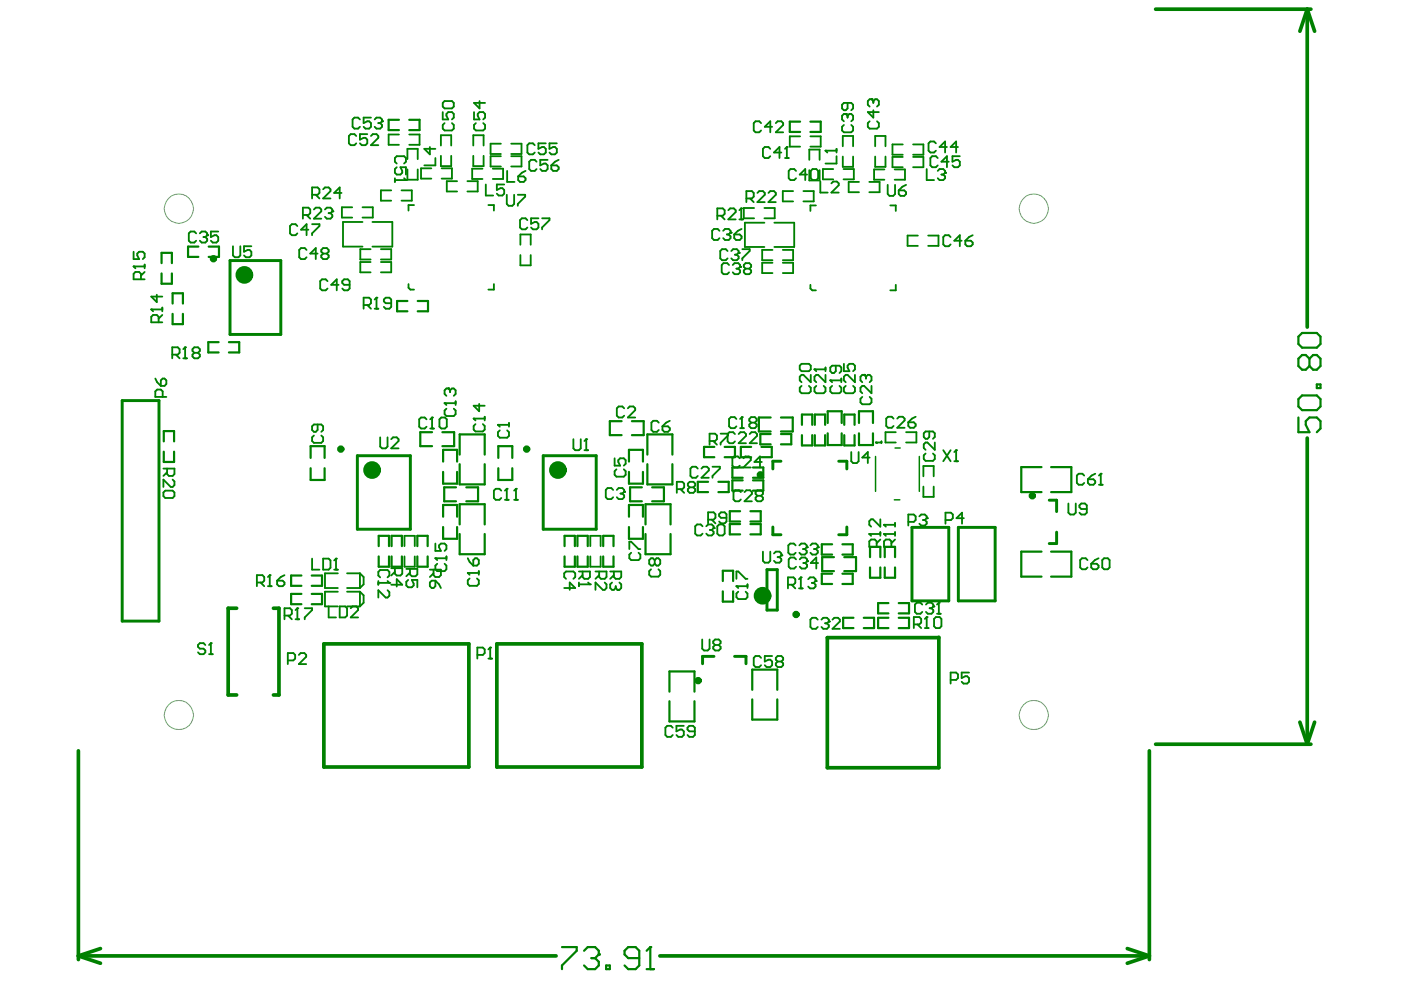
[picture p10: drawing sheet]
<svg xmlns="http://www.w3.org/2000/svg" width="287mm" height="201mm" viewBox="0 0 287 201" stroke-linecap="round" stroke-linejoin="round" font-family="sans-serif">
<g fill="none" stroke="#808080" stroke-width=".2">
<circle cx="36.6" cy="42.8" r="2.98"/>
<circle cx="211.6" cy="42.7" r="3"/>
<circle cx="36.6" cy="146.4" r="2.96"/>
<circle cx="211.6" cy="146.4" r="3"/>
</g>
<g fill="none" stroke="#008000" stroke-width=".75">
<path d="M236.6 1.9h31.8M267.6 1.9v65.1M267.6 1.9l-1.5 4.5M267.6 1.9l1.5 4.5M267.6 89.7v62.7M48.4 124.5h-1.7v17.8h1.7M56 124.5h1.1v17.8h-1.1M66.3 131.8h29.7v25.3h-29.7zM101.7 131.8h29.7v25.3h-29.7zM192.2 130.5v26.7h-22.8v-26.6h22.8M16 153.7v42.8M235.3 153.7v42.8"/>
<path d="M236.6 152.4h31.8M266.1 147.9l1.5 4.5M269.1 147.9l-1.5 4.5M16 195.7l4.6 1.5M16 195.7h97.8M20.6 194.2l-4.6 1.5M135.1 195.7h100.2M230.8 194.2l4.5 1.5M235.3 195.7l-4.5 1.5"/>
</g>
<g fill="none" stroke="#008000" stroke-width=".45">
<path d="M81.7 24.5h-2.1v2.1h2.1M83.8 24.5h2.1v2.1h-2.1M163.8 24.9h-2.1v2.1h2.1M165.9 24.9h2.1v2.1h-2.1M33.1 53.9v-2.1h2.1v2.1M33.1 56v2.1h2.1v-2.1M40.6 50.5h-2.1v2.1h2.1M42.7 50.5h2.1v2.1h-2.1M35.3 64.3v2.1h2.1v-2.1M35.3 62.2v-2.1h2.1v2.1M44.8 70.1h-2.2v2.1h2.2M46.9 70.1h2.1v2.1h-2.1"/>
<path d="M83.4 61.6h-2.1v2.1h2.1M85.5 61.6h2.1v2.1h-2.1M33.5 90.4v-2.1h2.1v2.1M33.5 92.5v2.1h2.1v-2.1M63.6 93.8v-2.4h2.9v2.4M63.6 95.9v2.4h2.9v-2.4M88.5 88.5h-2.5v2.9h2.5M90.6 88.5h2.4v2.9h-2.4M90.7 94.5v-2.4h2.9v2.4M90.7 96.6v2.4h2.9v-2.4M93.3 99.8h-2.4v2.8h2.4M94.1 93.1v-4.1h5.1v4.1"/>
<path d="M94.1 95v4.2h5.1v-4.2M95.5 99.8h2.4v2.8h-2.4M102 93.8v-2.4h2.9v2.4M102 95.9v2.4h2.9v-2.4M127.3 86.2h-2.5v2.9h2.5M128.8 94.5v-2.4h2.8v2.4M128.8 96.6v2.4h2.8v-2.4M129.4 86.2h2.4v2.9h-2.4M131.4 99.8h-2.4v2.8h2.4M132.5 95v4.2h5.1v-4.2M132.5 93.1v-4.1h5.1v4.1M133.5 99.8h2.4v2.8h-2.4"/>
<path d="M145 98.7h-2.2v2.1h2.2M146.2 91.5h-2.1v2.1h2.1M147.1 98.7h2.1v2.1h-2.1M148.3 91.5h2.2v2.1h-2.2M152 95.7h-2.1v2.1h2.1M152 98.4h-2.1v2.1h2.1M153.8 91.5h-2.1v2.1h2.1M154.1 95.7h2.2v2.1h-2.2M154.1 98.4h2.2v2.1h-2.2M155.9 91.5h2.1v2.1h-2.1M157.8 88.9h-2.1v2.1h2.1M157.8 85.5h-2.4v2.9h2.4"/>
<path d="M159.9 88.9h2.1v2.1h-2.1M159.9 85.5h2.4v2.9h-2.4M164.2 87v-2.1h2.1v2.1M164.2 89.1v2.1h2.1v-2.1M166.8 89.1v2.1h2.1v-2.1M166.8 87v-2.1h2.1v2.1M169.4 86.6v-2.4h2.9v2.4M169.4 88.7v2.4h2.9v-2.4M172.8 89.1v2.1h2.1v-2.1M172.8 87v-2.1h2.1v2.1M175.8 86.6v-2.4h2.9v2.4M175.8 88.7v2.4h2.9v-2.4"/>
<path d="M213.2 95.7h-4.1v5.1h4.1M215.2 95.7h4.1v5.1h-4.1M61.7 117.9h-2.1v2.1h2.1M63.8 117.9h2.1v2.1h-2.1M77.5 113.9v2.1h2.1v-2.1M77.5 111.8v-2.1h2.1v2.1M80.2 113.9v2.1h2.1v-2.1M80.2 111.8v-2.1h2.1v2.1M85.4 113.9v2.1h2.1v-2.1M85.4 111.8v-2.1h2.1v2.1M90.7 105.8v-2.4h2.9v2.4M90.7 107.9v2.4h2.9v-2.4"/>
<path d="M94.1 109.3v4.2h5.1v-4.2M94.1 107.4v-4.1h5.1v4.1M115.6 113.9v2.1h2.1v-2.1M115.6 111.8v-2.1h2.1v2.1M118.2 113.9v2.1h2.1v-2.1M118.2 111.8v-2.1h2.1v2.1M123.5 113.9v2.1h2.1v-2.1M123.5 111.8v-2.1h2.1v2.1M128.8 105.8v-2.4h2.8v2.4M128.8 107.9v2.4h2.8v-2.4M132.1 109.3v4.2h5.2v-4.2M132.1 107.4v-4.1h5.2v4.1"/>
<path d="M148 119v-2.1h2.1v2.1M151.5 107.3h-2.1v2.1h2.1M151.5 104.7h-2.1v2.1h2.1M153.6 107.3h2.1v2.1h-2.1M153.6 104.7h2.1v2.1h-2.1M170.3 111.5h-2.1v2.1h2.1M170.3 117.5h-2.1v2.1h2.1M170.7 114.1h-2.4v2.8h2.4M172.5 117.5h2.1v2.1h-2.1M172.5 111.5h2.1v2.1h-2.1M172.8 114.1h2.4v2.8h-2.4M178.1 116.2v2.1h2.1v-2.1"/>
<path d="M178.1 114.1v-2.1h2.1v2.1M181.1 116.2v2.1h2.1v-2.1M181.1 114.1v-2.1h2.1v2.1M213.2 113h-4.1v5.1h4.1M215.2 113h4.1v5.1h-4.1M61.7 121.6h-2.1v2.1h2.1M63.8 121.6h2.1v2.1h-2.1M148 121.1v2.1h2.1v-2.1M174.7 126.5h-2.1v2.1h2.1M176.8 126.5h2.1v2.1h-2.1M181.9 126.5h-2.1v2.1h2.1M181.9 123.5h-2.1v2.1h2.1"/>
<path d="M184 126.5h2.1v2.1h-2.1M184 123.5h2.1v2.1h-2.1M137 141.6v-4.1h5.2v4.1M137 143.6v4.1h5.2v-4.1M154 141.3v-4.2h5.1v4.2M154 143.2v4.2h5.1v-4.2"/>
</g>
<g fill="none" stroke="#008000" stroke-width=".38">
<path d="M80.1 39h-2.1v2.1h2.1M81.7 27.5h-2.1v2.2h2.1M82.2 39h2.1v2.1h-2.1M83.4 34.7v2.1h2.1v-2.1M83.4 32.6v-2.1h2.1v2.1M83.8 27.5h2.1v2.2h-2.1M88.3 34.5h-2.1v2.1h2.1M90.3 29.8v-2.1h2.1v2.1M90.3 31.9v2.1h2.1v-2.1M90.4 34.5h2.1v2.1h-2.1M93.6 37.1h-2.1v2.1h2.1M95.7 37.1h2.1v2.1h-2.1"/>
<path d="M96.9 31.9v2.1h2.1v-2.1M96.9 29.8v-2.1h2.1v2.1M98.8 34.5h-2.1v2.1h2.1M100.9 34.5h2.1v2.1h-2.1M102.5 29.4h-2.1v2.1h2.1M102.5 32h-2.1v2.1h2.1M104.6 29.4h2.2v2.1h-2.2M104.6 32h2.2v2.1h-2.2M162.4 39.1h-2.1v2.1h2.1M163.8 27.9h-2.1v2.1h2.1M164.5 39.1h2.1v2.1h-2.1M165.7 32.7v-2.1h2.1v2.1"/>
<path d="M165.7 34.8v2.2h2.1v-2.2M165.9 27.9h2.1v2.1h-2.1M170.6 34.6h-2.1v2.1h2.1M172.5 30v-2.2h2.1v2.2M172.5 32.1v2.1h2.1v-2.1M172.7 34.6h2.1v2.1h-2.1M175.8 37.3h-2.1v2.1h2.1M178 37.3h2.1v2.1h-2.1M179.2 32.1v2.1h2.1v-2.1M179.2 30v-2.2h2.1v2.2M181 34.7h-2.1v2.1h2.1M183.2 34.7h2.1v2.1h-2.1"/>
<path d="M184.8 29.6h-2.1v2.1h2.1M184.8 32.1h-2.1v2.1h2.1M186.9 29.6h2.1v2.1h-2.1M186.9 32.1h2.1v2.1h-2.1M72.1 42.4h-2.1v2.2h2.1M74.2 45.5h-4v5h4M74.2 42.4h2.1v2.2h-2.1M75.9 51h-2.1v2.1h2.1M75.9 53.7h-2.1v2.1h2.1M76.2 45.5h4.1v5h-4.1M78 53.7h2.1v2.1h-2.1M78 51h2.1v2.1h-2.1"/>
<path d="M83.6 58.2v.7l.4 .4h.8M84.8 42h-1.2v1.1M100 42h1.1v1.1M101.1 58.2v1.1h-1.1M106.5 50.1v-2.1h2.1v2.1M106.5 52.2v2.1h2.1v-2.1M154.4 42.6h-2.1v2.1h2.1M156.5 42.6h2.1v2.1h-2.1M156.5 45.6h-4v5h4M158.1 53.8h-2.1v2.1h2.1M158.1 51.2h-2.1v2.1h2.1M158.5 45.6h4.1v5h-4.1"/>
<path d="M160.3 53.8h2.1v2.1h-2.1M160.3 51.2h2.1v2.1h-2.1M165.9 58.3v.8l.4 .4h.7M167 42.1h-1.1v1.1M182.3 42.1h1.1v1.1M183.4 58.3v1.2h-1.1M187.9 48.2h-2.1v2.1h2.1M190 48.2h2.1v2.1h-2.1M101.9 87h2.3M102.3 88.1l-.4 .4v.8l.4 .3h1.5l.4-.3v-.8l-.4-.4M104.2 86.6v.8M183.4 88.5h-2.1v2.1h2.1"/>
<path d="M185.5 88.5h2.1v2.1h-2.1M189 97.5v-2.1h2.1v2.1M189 99.6v2.1h2.1v-2.1M69.2 117.4h-2.7v3h2.7M71 117.4h2.7M73.7 117.4v3M73.7 117.4l.7 .8v1.5l-.7 .7M82.8 113.9v2.1h2.1v-2.1M82.8 111.8v-2.1h2.1v2.1M120.8 113.9v2.1h2.2v-2.1M120.8 111.8v-2.1h2.2v2.1M58.9 135.2h1.1l.4-.3v-.8l-.4-.4h-1.1v2.3"/>
<path d="M61.2 134.1l.4-.4h.7l.4 .4v.4l-1.5 1.5h1.5M69.2 121.2h-2.7v3h2.7M71 124.2h2.7M71 121.2h2.7M71 120.4h2.7M73.7 121.2l.7 .7v1.5l-.7 .8M73.7 121.2v3"/>
</g>
<g fill="none" stroke="#008000" stroke-width=".6">
<path d="M47.1 53.4h10.4v15.1h-10.4zM25 82h7.5v45.2h-7.5zM73.2 93.3h10.8v15.1h-10.8zM111.2 93.3h10.9v15.1h-10.9zM159.9 94.4h-1.7v1.6M171.7 94.4h1.7v1.6M157 116.6h2.1v8.3h-2.1zM158.2 107.9v1.6h1.7M173.4 107.9v1.6h-1.7M186.7 108h7.5v15h-7.5zM196.2 108h7.5v15h-7.5zM214.8 102.4h1.5v2.4"/>
<path d="M216.3 109v2.3h-1.5M146.2 134.4h-2.4v1.5M150.4 134.4h2.3v1.5"/>
</g>
<path d="M179.2 93.5v7.1M183.2 91.7h1.1M188.2 93.5v7.1M183.1 102.3h1.1" fill="none" stroke="#008000" stroke-width=".3"/>
<circle cx="101.9" cy="87" r=".19" fill="#008000"/>
<path d="M101.9 87l.4 .4M118.5 117h2.3v1.2l-.4 .3h-.8l-.3-.3v-1.2M118.5 119.3v.7M118.5 119.7h2.3M119.3 117.8l-.8 .7" fill="none" stroke="#008000" stroke-width=".38"/>
<circle cx="120.8" cy="119.7" r=".19" fill="#008000"/>
<path d="M169 30.9h2.3M171.3 32v1.5h-2.3M171.3 30.5v.7M120.4 119.3l.4 .4" fill="none" stroke="#008000" stroke-width=".38"/>
<circle cx="169" cy="30.9" r=".19" fill="#008000"/>
<path d="M169 30.9l.4 .3M185.9 106.9h1.2l.4-.4v-.8l-.4-.3h-1.2v2.2M188.2 105.7l.4-.3h.7l.4 .3v.4" fill="none" stroke="#008000" stroke-width=".38"/>
<circle cx="189.7" cy="106.1" r=".19" fill="#008000"/>
<path d="M189 106.5h.3M189.3 106.5l.4 .4v.3l-.4 .4h-.7l-.4-.4M189.7 106.1l-.4 .4M42 132.1l-.3-.4h-.8l-.4 .4v.4l.4 .3h.8l.3 .4v.4l-.3 .4h-.8l-.4-.4M42.8 134h.7M43.2 131.7v2.3" fill="none" stroke="#008000" stroke-width=".38"/>
<circle cx="43.2" cy="131.7" r=".19" fill="#008000"/>
<path d="M63.9 114.4v2.2h1.5M66.2 114.4h1.1l.4 .4v1.5l-.4 .3h-1.1zM68.4 116.6h.8M68.8 114.4v2.2M43.2 131.7l-.4 .4" fill="none" stroke="#008000" stroke-width=".38"/>
<circle cx="68.8" cy="114.4" r=".19" fill="#008000"/>
<path d="M64.3 89.2l-.4 .4v.7l.4 .4h1.5l.4-.4v-.7l-.4-.4M65 86.9v1.1l-.4 .4h-.3l-.4-.4v-.7l.4-.4h1.5l.4 .4v.7l-.4 .4M68.8 114.4l-.4 .4M77.5 119v.7M77.5 119.4h2.2M77.8 118.2l-.3-.3v-.8l.3-.4h1.5l.4 .4v.8l-.4 .3" fill="none" stroke="#008000" stroke-width=".38"/>
<circle cx="79.7" cy="119.4" r=".19" fill="#008000"/>
<path d="M79.3 119l.4 .4M83.2 116.5h2.2v1.1l-.3 .4h-.8l-.4-.4v-1.1M83.6 118.8l-.4 .3v.8l.4 .4h.7l.4-.4v-.4l-.4-.7h1.1v1.5M83.9 117.2l-.7 .8M88 116.6h2.3v1.2l-.4 .4h-.8l-.3-.4v-1.2M88 119.3l.4-.4h.7v1.1l-.3 .4h-.4l-.4-.4zM88.8 117.4l-.8 .8M89.1 118.9l.8 .8 .4 .7M89.1 114.3h2.3M89.5 115.4l-.4 .4v.8l.4 .3h1.5l.4-.3v-.8l-.4-.4M91.4 113.9v.8M79.3 120.9l.4 .3v.8l-.4 .4h-.3l-1.5-1.5v1.5" fill="none" stroke="#008000" stroke-width=".38"/>
<circle cx="89.1" cy="114.3" r=".19" fill="#008000"/>
<path d="M90.6 23v1.5h1.2l-.4-.8v-.4l.4-.3h.7l.4 .3v.8l-.4 .4M90.6 21.1l.4-.4h1.5l.4 .4v.7l-.4 .4h-1.5l-.4-.4zM91 25.2l-.4 .4v.7l.4 .4h1.5l.4-.4v-.7l-.4-.4M89.1 114.3l.4 .4M89.1 111.3v1.5h1.2l-.4-.7v-.4l.4-.4h.7l.4 .4v.7l-.4 .4M95.8 117.3h2.2M96.1 118.5l-.3 .3v.8l.3 .4h1.5l.4-.4v-.8l-.4-.3M98 116.9v.8" fill="none" stroke="#008000" stroke-width=".38"/>
<circle cx="95.8" cy="117.3" r=".19" fill="#008000"/>
<path d="M97 85.7h2.2M97.3 86.8l-.3 .4v.8l.3 .4h1.5l.4-.4v-.8l-.4-.4M99.2 85.3v.8M95.8 117.3l.3 .4M95.8 114.3l.3 .8 .8 .7M96.9 114.7l.4-.4h.3l.4 .4v.7l-.4 .4h-.7z" fill="none" stroke="#008000" stroke-width=".38"/>
<circle cx="97" cy="85.7" r=".19" fill="#008000"/>
<path d="M97 85.7l.3 .4M98.1 82.7v1.5l-1.1-1.1h2.2M124.9 117h2.3v1.2l-.4 .3h-.8l-.3-.3v-1.2M125.7 117.8l-.8 .7M126.8 119.3l.4 .4v.7l-.4 .4h-.4" fill="none" stroke="#008000" stroke-width=".38"/>
<circle cx="126.4" cy="120.8" r=".19" fill="#008000"/>
<g fill="none" stroke="#008000" stroke-width=".38">
<path d="M125.8 93.8v1.5h1.2l-.4-.7v-.4l.4-.4h.7l.4 .4v.8l-.4 .3M126.2 96.1l-.4 .4v.7l.4 .4h1.5l.4-.4v-.7l-.4-.4M125.3 119.3l-.4 .4v.7l.4 .4h.4l.3-.4M133.3 116.6l-.4 .3v.8l.4 .4h1.5l.4-.4v-.8l-.4-.3M134 114.7l-.3-.4h-.4l-.4 .4v.7l.4 .4h.4l.3-.4M134 114.7l.4-.4h.4l.4 .4v.7l-.4 .4h-.4l-.4-.4M134 114.7v.7M153 119.7v.7M126 120.4l.4 .4M126 120v.4M143.8 130.9v1.9l.3 .4h.8l.4-.4v-1.9M146.4 132.1l-.4 .4v.3l.4 .4h.7l.4-.4v-.3l-.4-.4"/>
<path d="M146.4 132.1l-.4-.4v-.4l.4-.4h.7l.4 .4v.4l-.4 .4M146.4 132.1h.7M150.8 120h2.2M151.1 121.2l-.3 .3v.8l.3 .4h1.5l.4-.4v-.8l-.4-.3"/>
</g>
<circle cx="150.8" cy="120" r=".19" fill="#008000"/>
<path d="M150.8 118.5v-1.5h.3l1.5 1.5h.4M181 109.3h2.2M182.5 112v-1.1l-.4-.4h-.8l-.3 .4v1.1h2.2M183.2 110.5l-.7 .7M183.2 109v.7M150.8 120l.3 .4" fill="none" stroke="#008000" stroke-width=".38"/>
<circle cx="181" cy="109.3" r=".19" fill="#008000"/>
<path d="M181 109.3l.3 .4M181 107.5h2.2M183.2 107.1v.7" fill="none" stroke="#008000" stroke-width=".38"/>
<circle cx="181" cy="107.5" r=".19" fill="#008000"/>
<path d="M179.3 90.6h1.1M180.4 90.4v.4M181 107.5l.3 .3" fill="none" stroke="#008000" stroke-width=".38"/>
<circle cx="179.3" cy="90.6" r=".19" fill="#008000"/>
<path d="M166.7 75.6h2.3M167.1 79l-.4 .4v.7l.4 .4h1.5l.4-.4v-.7l-.4-.4M169 76.8v1.5l-1.5-1.5h-.4l-.4 .3v.8l.4 .4M169 75.3v.7M179.3 90.6l.2 .2" fill="none" stroke="#008000" stroke-width=".38"/>
<circle cx="166.7" cy="75.6" r=".19" fill="#008000"/>
<path d="M172.8 25.6l-.4 .4v.7l.4 .4h1.5l.3-.4v-.7l-.3-.4M173.1 23.3h-.3l-.4 .4v.8l.4 .3M166.7 75.6l.4 .4M172.8 74.5v1.5h1.1l-.4-.7v-.4l.4-.4h.7l.4 .4v.7l-.4 .4M173.1 79l-.3 .4v.7l.3 .4h1.5l.4-.4v-.7l-.4-.4M175 76.8v1.5l-1.5-1.5h-.4l-.3 .3v.8l.3 .4" fill="none" stroke="#008000" stroke-width=".38"/>
<circle cx="173.1" cy="23.3" r=".19" fill="#008000"/>
<path d="M173.1 23.3l.4 .4M173.5 21.1v1.1l-.4 .4h-.3l-.4-.4v-.8l.4-.3h1.5l.3 .3v.8l-.3 .4M173.5 23.7v.4M173.5 23.7l.4-.4h.4l.3 .4v.8l-.3 .3M52.6 119.3h1.1l.4-.4v-.7l-.4-.4h-1.1v2.2M53.3 119.3l.8 .7M55.2 117.8v2.2M54.8 120h.8" fill="none" stroke="#008000" stroke-width=".38"/>
<circle cx="55.2" cy="117.8" r=".19" fill="#008000"/>
<g fill="none" stroke="#008000" stroke-width=".38">
<path d="M62 44h1.1l.4-.4v-.7l-.4-.4h-1.1v2.3M62.8 51.2l-.4-.4h-.8l-.3 .4v1.5l.3 .4h.8l.4-.4M62.8 44l.7 .8M64.3 42.9l.3-.4h.8l.4 .4v.4l-1.5 1.5h1.5M65 51.9h-1.5l1.1-1.1v2.3M66.2 51.9l-.4-.3v-.4l.4-.4h.7l.4 .4v.4l-.4 .3M66.2 51.9l-.4 .4v.4l.4 .4h.7l.4-.4v-.4l-.4-.4M66.2 51.9h.7M66.5 42.9l.4-.4h.8l.3 .4v.4M67.1 57.6l-.4-.4h-.8l-.4 .4v1.5l.4 .4h.8l.4-.4M69.3 58.3h-1.5l1.1-1.1v2.3M71.6 58.3h-1.2l-.3-.4v-.3l.3-.4h.8l.4 .4v1.5l-.4 .4h-.8l-.3-.4"/>
<path d="M55.2 117.8l-.4 .4M56.7 118.9h1.2l.3 .4v.4l-.3 .3h-.8l-.4-.3zM58.2 117.8l-.7 .4-.8 .7"/>
</g>
<circle cx="68" cy="43.3" r=".19" fill="#008000"/>
<path d="M63.9 39.9h1.1l.4-.4v-.7l-.4-.4h-1.1v2.2M64.6 39.9l.8 .7M66.2 38.8l.3-.4h.8l.4 .4v.3l-1.5 1.5h1.5M69.9 39.5h-1.5l1.1-1.1v2.2M67.3 43.6h.4M67.7 43.6l.3 .4v.4l-.3 .4h-.8l-.4-.4M68 43.3l-.3 .3M87.3 85.9l-.4-.4h-.7l-.4 .4v1.5l.4 .3h.7l.4-.3M88.1 87.7h.7M88.5 85.5v2.2" fill="none" stroke="#008000" stroke-width=".38"/>
<circle cx="88.5" cy="85.5" r=".19" fill="#008000"/>
<path d="M74.4 62.5h1.2l.3-.4v-.8l-.3-.3h-1.2v2.2M75.2 62.5l.7 .7M76.7 63.2h.8M77.1 61v2.2M88.5 85.5l-.4 .4M90 85.9l.3-.4h.8l.4 .4v1.5l-.4 .3h-.8l-.3-.3z" fill="none" stroke="#008000" stroke-width=".38"/>
<circle cx="77.1" cy="61" r=".19" fill="#008000"/>
<g fill="none" stroke="#008000" stroke-width=".38">
<path d="M99.5 37.8v2.2h1.5M103.2 37.8h-1.5v1.1l.8-.4h.3l.4 .4v.8l-.4 .3h-.7l-.4-.3M109.8 33.1l-.3-.4h-.8l-.4 .4v1.5l.4 .4h.8l.3-.4M112.1 32.7h-1.5v1.2l.8-.4h.3l.4 .4v.7l-.4 .4h-.7l-.4-.4M112.9 33.9h1.1l.4 .3v.4l-.4 .4h-.8l-.3-.4zM114.4 32.7l-.8 .4-.7 .8M108 45.1l-.4-.4h-.8l-.3 .4v1.5l.3 .4h.8l.4-.4M110.2 44.7h-1.5v1.1l.8-.3h.3l.4 .3v.8l-.4 .4h-.7l-.4-.4M111 44.7h1.5v.4l-1.5 1.5v.4M77.1 61l-.4 .3M80.1 62.1h-1.1l-.4-.4v-.4l.4-.3h.7l.4 .3v1.5l-.4 .4h-.7l-.4-.4M134.9 86.5l-.4-.3h-.8l-.3 .3v1.5l.3 .4h.8l.4-.4"/>
<path d="M135.6 87.3h1.1l.4 .4v.3l-.4 .4h-.7l-.4-.4zM137.1 86.2l-.7 .3-.8 .8M141.2 99.8l-.4-.4v-.4l.4-.3h.7l.4 .3v.4l-.4 .4M141.2 99.8l-.4 .4v.3l.4 .4h.7l.4-.4v-.3l-.4-.4M141.2 99.8h.7M138.6 100.2h1.1l.4-.4v-.8l-.4-.3h-1.1v2.2M139.3 100.2l.8 .7M162.9 111.7l-.4-.4h-.7l-.4 .4v1.5l.4 .4h.7l.4-.4M163.6 111.7l.4-.4h.8l.3 .4v.4M155.8 134.7l-.4-.4h-.7l-.4 .4v1.5l.4 .4h.7l.4-.4M158.1 134.3h-1.5v1.2l.7-.4h.4l.4 .4v.7l-.4 .4h-.8l-.3-.4M159.2 135.5l-.4-.4v-.4l.4-.4h.8l.3 .4v.4l-.3 .4"/>
<path d="M159.2 135.5l-.4 .3v.4l.4 .4h.8l.3-.4v-.4l-.3-.3M159.2 135.5h.8"/>
</g>
<circle cx="165.1" cy="112.1" r=".19" fill="#008000"/>
<path d="M164.4 112.4h.4M164.8 112.4l.3 .4v.4l-.3 .4h-.8l-.4-.4M165.1 112.1l-.3 .3M165.9 111.7l.4-.4h.7l.4 .4v.4" fill="none" stroke="#008000" stroke-width=".38"/>
<circle cx="167.4" cy="112.1" r=".19" fill="#008000"/>
<path d="M150.8 85.8l-.4-.4h-.8l-.3 .4v1.5l.3 .4h.8l.4-.4M151.4 93.8l-.3-.3h-.8l-.4 .3v1.5l.4 .4h.8l.3-.4M151.5 87.7h.8M151.9 85.4v2.3M152.2 93.8l.4-.3h.7l.4 .3v.4l-1.5 1.5h1.5M156 94.6h-1.5l1.1-1.1v2.2M166.7 112.4h.3M167 112.4l.4 .4v.4l-.4 .4h-.7l-.4-.4M167.4 112.1l-.4 .3" fill="none" stroke="#008000" stroke-width=".38"/>
<circle cx="151.9" cy="85.4" r=".19" fill="#008000"/>
<path d="M149 51.4l-.4-.4h-.8l-.4 .4v1.5l.4 .4h.8l.4-.4M149.7 51.4l.4-.4h.7l.4 .4v.4M151.9 85.4l-.4 .4M153.8 86.5l-.4-.3v-.4l.4-.4h.7l.4 .4v.4l-.4 .3M153.8 86.5l-.4 .4v.4l.4 .4h.7l.4-.4v-.4l-.4-.4M153.8 86.5h.7" fill="none" stroke="#008000" stroke-width=".38"/>
<circle cx="151.2" cy="51.8" r=".19" fill="#008000"/>
<path d="M146.8 44.2h1.2l.3-.4v-.8l-.3-.3h-1.2v2.2M147.6 44.2l.7 .7M149.1 43l.4-.3h.7l.4 .3v.4l-1.5 1.5h1.5M150.5 52.2h.3M150.8 52.2l.4 .3v.4l-.4 .4h-.7l-.4-.4M151.2 51.8l-.4 .4M151.4 44.9h.7M151.7 42.7v2.2M152 51h1.5v.4l-1.5 1.5v.4" fill="none" stroke="#008000" stroke-width=".38"/>
<circle cx="151.7" cy="42.7" r=".19" fill="#008000"/>
<path d="M155.1 39.5l.3-.4h.8l.4 .4v.4l-1.5 1.5h1.5M155.8 25.2l-.4-.4h-.7l-.4 .4v1.5l.4 .4h.7l.4-.4M157.3 39.5l.4-.4h.7l.4 .4v.4l-1.5 1.5h1.5M158.1 26h-1.5l1.1-1.2v2.3M158.8 25.2l.4-.4h.8l.3 .4v.4l-1.5 1.5h1.5M151.7 42.7l-.3 .3M152.8 40.6h1.1l.4-.3v-.8l-.4-.4h-1.1v2.3M153.5 40.6l.8 .8M188.8 123.8l-.4-.4h-.7l-.4 .4v1.5l.4 .4h.7l.4-.4M189.6 123.8l.3-.4h.8l.4 .4v.4" fill="none" stroke="#008000" stroke-width=".38"/>
<circle cx="191.1" cy="124.2" r=".19" fill="#008000"/>
<path d="M190.3 124.5h.4M190.7 124.5l.4 .4v.4l-.4 .4h-.8l-.3-.4M191.1 124.2l-.4 .3M191.8 125.7h.8M192.2 123.4v2.3" fill="none" stroke="#008000" stroke-width=".38"/>
<circle cx="192.2" cy="123.4" r=".19" fill="#008000"/>
<g fill="none" stroke="#008000" stroke-width=".38">
<path d="M181.7 37.9v1.8l.4 .4h.8l.3-.4v-1.8M184 39h1.1l.4 .4v.3l-.4 .4h-.7l-.4-.4zM185.5 37.9l-.8 .3-.7 .8M174.3 92.6v1.8l.3 .4h.8l.4-.4v-1.8M178 93.7h-1.5l1.2-1.1v2.2M182.9 85.7l-.3-.4h-.8l-.4 .4v1.5l.4 .4h.8l.3-.4M183.7 85.7l.4-.4h.7l.4 .4v.4l-1.5 1.5h1.5M185.9 86.5h1.2l.4 .3v.4l-.4 .4h-.8l-.4-.4zM187.5 85.3l-.8 .4-.8 .8M222 97.4l-.4-.4h-.8l-.3 .4v1.5l.3 .4h.8l.4-.4M222.7 98.1h1.1l.4 .4v.4l-.4 .4h-.7l-.4-.4zM224.2 97l-.7 .4-.8 .7"/>
<path d="M225 99.3h.7M225.3 97v2.3M193.6 106.5h1.1l.4-.4v-.7l-.4-.4h-1.1v2.2M197.3 106.1h-1.5l1.1-1.1v2.2M218.7 103.1v1.9l.4 .4h.7l.4-.4v-1.9M222.5 104.2h-1.1l-.4-.3v-.4l.4-.4h.7l.4 .4v1.5l-.4 .4h-.7l-.4-.4M192.2 123.4l-.4 .4"/>
</g>
<circle cx="225.3" cy="97" r=".19" fill="#008000"/>
<path d="M31.8 77.5l.4 .8 .7 .7M32.9 77.9l.4-.4h.4l.4 .4v.7l-.4 .4h-.8zM35.3 72.6h1.1l.4-.4v-.7l-.4-.4h-1.1v2.3M36 72.6l.8 .8M37.5 73.4h.8M37.9 71.1v2.3M33.3 81.3v-1.2l-.4-.3h-.7l-.4 .3v1.2h2.3M225.3 97l-.3 .4" fill="none" stroke="#008000" stroke-width=".38"/>
<circle cx="37.9" cy="71.1" r=".19" fill="#008000"/>
<path d="M31 63.4h2.2M32.5 66v-1.1l-.4-.4h-.8l-.3 .4v1.1h2.2M33.2 64.5l-.7 .7M33.2 63v.7M37.9 71.1l-.4 .4M39.8 72.2l-.4-.3v-.4l.4-.4h.7l.4 .4v.4l-.4 .3M39.8 72.2l-.4 .4v.4l.4 .4h.7l.4-.4v-.4l-.4-.4M39.8 72.2h.7" fill="none" stroke="#008000" stroke-width=".38"/>
<circle cx="31" cy="63.4" r=".19" fill="#008000"/>
<path d="M27.3 54.6h2.3M28.9 57.2v-1.1l-.4-.4h-.8l-.4 .4v1.1h2.3M29.6 55.7l-.7 .7M29.6 54.2v.7M31 63.4l.3 .3M32.1 60.4v1.5l-1.1-1.2h2.2" fill="none" stroke="#008000" stroke-width=".38"/>
<circle cx="27.3" cy="54.6" r=".19" fill="#008000"/>
<path d="M27.3 54.6l.4 .3M27.3 51.6v1.5h1.2l-.4-.8v-.4l.4-.3h.7l.4 .3v.8l-.4 .4M40.2 47.8l-.4-.4h-.8l-.3 .4v1.5l.3 .4h.8l.4-.4M40.9 47.8l.4-.4h.7l.4 .4v.4" fill="none" stroke="#008000" stroke-width=".38"/>
<circle cx="42.4" cy="48.2" r=".19" fill="#008000"/>
<path d="M41.7 48.5h.3M42 48.5l.4 .4v.4l-.4 .4h-.7l-.4-.4M42.4 48.2l-.4 .3M44.7 47.4h-1.5v1.1l.7-.3h.4l.4 .3v.8l-.4 .4h-.8l-.3-.4M58.2 126.1h1.2l.3-.4v-.8l-.3-.4h-1.2v2.3M59 126.1l.7 .7M60.5 126.8h.8M60.9 124.5v2.3" fill="none" stroke="#008000" stroke-width=".38"/>
<circle cx="60.9" cy="124.5" r=".19" fill="#008000"/>
<g fill="none" stroke="#008000" stroke-width=".38">
<path d="M60.9 46.3l-.4-.4h-.8l-.3 .4v1.5l.3 .4h.8l.4-.4M63.1 47h-1.5l1.2-1.1v2.3M63.9 45.9h1.5v.4l-1.5 1.5v.4M77.8 89.6v1.8l.4 .4h.8l.3-.4v-1.8M80.1 89.9l.4-.3h.7l.4 .3v.4l-1.5 1.5h1.5M91 82.6h2.3M91.4 83.7l-.4 .4v.7l.4 .4h1.5l.4-.4v-.7l-.4-.4M93.3 82.2v.7M80.1 116.3h2.2v1.2l-.3 .4h-.8l-.4-.4v-1.2M80.1 119.7h2.2l-1.1-1.1v1.5M80.8 117.1l-.7 .8M60.9 124.5l-.4 .4"/>
<path d="M62.4 124.5h1.5v.4l-1.5 1.5v.4"/>
</g>
<circle cx="91" cy="82.6" r=".19" fill="#008000"/>
<path d="M91.8 79.5h-.4l-.4 .4v.8l.4 .4M91 82.6l.4 .3" fill="none" stroke="#008000" stroke-width=".38"/>
<circle cx="91.8" cy="79.5" r=".19" fill="#008000"/>
<path d="M80.8 36.5v.8M80.8 36.9h2.3M81.2 33.5l-.4-.4v-.7l.4-.4h1.5l.4 .4v.7l-.4 .4M81.2 34.2l-.4 .4v.8l.4 .3h.8l.3-.3v-.4l-.3-.8h1.1v1.5M91.8 79.5l.3 .4M92.1 79.9v.4M92.1 79.9l.4-.4h.4l.4 .4v.8l-.4 .4" fill="none" stroke="#008000" stroke-width=".38"/>
<circle cx="83.1" cy="36.9" r=".19" fill="#008000"/>
<path d="M82.7 36.5l.4 .4M88 30.1v1.5l-1.1-1.1h2.2M89.1 32.4v1.5h-2.2M97.7 134.1h1.1l.4-.4v-.7l-.4-.4h-1.1v2.3M100 134.9h.7M100.4 132.6v2.3" fill="none" stroke="#008000" stroke-width=".38"/>
<circle cx="100.4" cy="132.6" r=".19" fill="#008000"/>
<path d="M102.6 100.5l-.4-.4h-.7l-.4 .4v1.5l.4 .3h.7l.4-.3M103.4 102.3h.7M103.7 100.1v2.2M115.9 118.5l-.4-.3v-.8l.4-.4h1.5l.4 .4v.8l-.4 .3M100.4 132.6l-.4 .4M115.5 120.4h2.3l-1.2-1.1v1.5" fill="none" stroke="#008000" stroke-width=".38"/>
<circle cx="103.7" cy="100.1" r=".19" fill="#008000"/>
<path d="M103.7 100.1l-.3 .4M105.3 102.3h.7M105.6 100.1v2.2" fill="none" stroke="#008000" stroke-width=".38"/>
<circle cx="105.6" cy="100.1" r=".19" fill="#008000"/>
<path d="M117.4 89.9v1.9l.4 .4h.7l.4-.4v-1.9M119.6 92.2h.8M120 89.9v2.3M105.6 100.1l-.3 .4" fill="none" stroke="#008000" stroke-width=".38"/>
<circle cx="120" cy="89.9" r=".19" fill="#008000"/>
<g fill="none" stroke="#008000" stroke-width=".38">
<path d="M97 23v1.5h1.2l-.4-.8v-.4l.4-.3h.7l.4 .3v.8l-.4 .4M97.4 25.2l-.4 .4v.7l.4 .4h1.5l.4-.4v-.7l-.4-.4M98.2 20.7v1.5l-1.2-1.1h2.3M103.7 39.9v1.9l.4 .3h.8l.4-.3v-1.9M103.8 35v2.3h1.5M106 39.9h1.5v.4l-1.5 1.5v.3M106.1 36.1h1.1l.4 .4v.4l-.4 .4h-.7l-.4-.4zM107.6 35l-.8 .4-.7 .7M109.5 29.7l-.4-.4h-.8l-.3 .4v1.5l.3 .4h.8l.4-.4M111.7 29.3h-1.5v1.2l.8-.4h.4l.3 .4v.7l-.3 .4h-.8l-.4-.4M114 29.3h-1.5v1.2l.7-.4h.4l.4 .4v.7l-.4 .4h-.7l-.4-.4M120 89.9l-.4 .4"/>
<path d="M121.9 117h2.3v1.2l-.4 .3h-.8l-.3-.3v-1.2M122.7 117.8l-.8 .7M123.8 119.3l.4 .4v.7l-.4 .4h-.4l-1.5-1.5v1.5M125.5 100.3l-.4-.4h-.7l-.4 .4v1.5l.4 .4h.7l.4-.4M126.3 100.3l.3-.4h.8l.4 .4v.4M128.8 112.4v-1.5h.4l1.5 1.5h.4M129.2 113.2l-.4 .4v.7l.4 .4h1.5l.4-.4v-.7l-.4-.4M137.7 149l-.4-.4h-.7l-.4 .4v1.5l.4 .4h.7l.4-.4M140 148.6h-1.5v1.2l.7-.4h.4l.4 .4v.7l-.4 .4h-.7l-.4-.4M142.2 149.8h-1.1l-.4-.4v-.4l.4-.4h.8l.3 .4v1.5l-.3 .4h-.8l-.4-.4"/>
</g>
<circle cx="127.8" cy="100.7" r=".19" fill="#008000"/>
<path d="M127.8 83.6l-.4-.4h-.8l-.3 .4v1.5l.3 .4h.8l.4-.4M128.5 83.6l.4-.4h.8l.3 .4v.4l-1.5 1.5h1.5M127 101.1h.4M127.4 101.1l.4 .3v.4l-.4 .4h-.8l-.3-.4M127.8 100.7l-.4 .4M156.2 113v1.8l.4 .4h.7l.4-.4v-1.8M158.4 113.3l.4-.3h.8l.4 .3v.4" fill="none" stroke="#008000" stroke-width=".38"/>
<circle cx="160" cy="113.7" r=".19" fill="#008000"/>
<path d="M159.2 114.1h.4M159.6 114.1l.4 .4v.3l-.4 .4h-.8l-.4-.4M160 113.7l-.4 .4M161.3 119.7h1.1l.4-.3v-.8l-.4-.4h-1.1v2.3M162.1 119.7l.7 .8M163.9 118.2v2.3M163.6 120.5h.7" fill="none" stroke="#008000" stroke-width=".38"/>
<circle cx="163.9" cy="118.2" r=".19" fill="#008000"/>
<path d="M163.9 118.2l-.3 .4M165.5 118.6l.3-.4h.8l.4 .4v.4" fill="none" stroke="#008000" stroke-width=".38"/>
<circle cx="167" cy="119" r=".19" fill="#008000"/>
<path d="M163 114.5l-.4-.3h-.8l-.3 .3v1.5l.3 .4h.8l.4-.4M163.7 114.5l.4-.3h.7l.4 .3v.4M166.2 119.4h.4M166.6 119.4l.4 .3v.4l-.4 .4h-.8l-.3-.4M167 119l-.4 .4" fill="none" stroke="#008000" stroke-width=".38"/>
<circle cx="165.2" cy="114.9" r=".19" fill="#008000"/>
<g fill="none" stroke="#008000" stroke-width=".38">
<path d="M149.3 54.3l-.4-.4h-.8l-.4 .4v1.5l.4 .3h.8l.4-.3M150 54.3l.4-.4h.7l.4 .4v.3M145.3 90.3h1.1l.4-.4v-.7l-.4-.4h-1.1v2.3M146 90.3l.8 .8M147.5 88.8h1.5v.4l-1.5 1.5v.4M150.5 88.9l-.4-.4h-.8l-.3 .4v1.5l.3 .4h.8l.4-.4M151.2 88.9l.4-.4h.7l.4 .4v.4l-1.5 1.5h1.5M153.5 88.9l.3-.4h.8l.4 .4v.4l-1.5 1.5h1.5M151.7 100.8l-.4-.4h-.8l-.3 .4v1.5l.3 .3h.8l.4-.3M152.4 100.8l.4-.4h.7l.4 .4v.3l-1.5 1.5h1.5M155.1 101.5l-.4-.4v-.3l.4-.4h.7l.4 .4v.3l-.4 .4M155.1 101.5l-.4 .4v.4l.4 .3h.7l.4-.3v-.4l-.4-.4"/>
<path d="M155.1 101.5h.7M164.5 115.3h.3M164.8 115.3l.4 .4v.3l-.4 .4h-.7l-.4-.4M165.2 114.9l-.4 .4M167.5 115.3h-1.5l1.1-1.1v2.2"/>
</g>
<circle cx="151.5" cy="54.6" r=".19" fill="#008000"/>
<path d="M147.3 47.3l-.4-.4h-.7l-.4 .4v1.5l.4 .3h.7l.4-.3M148 47.3l.4-.4h.8l.4 .4v.3M150.8 55h.3M151.1 55l.4 .4v.4l-.4 .3h-.7l-.4-.3M151.5 54.6l-.4 .4M152.6 55h.8M152.6 55l-.3 .4v.4l.3 .3h.8l.4-.3v-.4l-.4-.4M152.6 55l-.3-.4v-.3l.3-.4h.8l.4 .4v.3l-.4 .4" fill="none" stroke="#008000" stroke-width=".38"/>
<circle cx="149.6" cy="47.6" r=".19" fill="#008000"/>
<path d="M157.7 30.5l-.4-.4h-.7l-.4 .4v1.5l.4 .4h.7l.4-.4M160 31.2h-1.6l1.2-1.1v2.3M160.7 32.4h.8M161.1 30.1v2.3M163 35l-.4-.4h-.8l-.3 .4v1.5l.3 .4h.8l.4-.4M165.2 35.7h-1.5l1.1-1.1v2.3M166 35l.4-.4h.7l.4 .4v1.5l-.4 .4h-.7l-.4-.4zM148.8 48h.4M149.2 48l.4 .4v.4l-.4 .3h-.8l-.4-.3M149.6 47.6l-.4 .4M150.3 48h1.1l.4 .4v.4l-.4 .3h-.7l-.4-.3zM151.8 46.9l-.7 .4-.8 .7" fill="none" stroke="#008000" stroke-width=".38"/>
<circle cx="161.1" cy="30.1" r=".19" fill="#008000"/>
<path d="M161.1 30.1l-.4 .4M187.1 127.9h1.1l.4-.4v-.8l-.4-.3h-1.1v2.2M187.8 127.9l.8 .7M189.3 128.6h.8M189.7 126.4v2.2" fill="none" stroke="#008000" stroke-width=".38"/>
<circle cx="189.7" cy="126.4" r=".19" fill="#008000"/>
<path d="M178 109.3h2.2M179.5 112v-1.1l-.4-.4h-.8l-.3 .4v1.1h2.2M180.2 110.5l-.7 .7M180.2 109v.7M189.7 126.4l-.4 .3M191.2 126.7l.4-.3h.7l.4 .3v1.5l-.4 .4h-.7l-.4-.4z" fill="none" stroke="#008000" stroke-width=".38"/>
<circle cx="178" cy="109.3" r=".19" fill="#008000"/>
<path d="M176.9 76.8h-.4l-.4 .3v.8l.4 .4M178.4 79v1.5l-1.5-1.5h-.4l-.4 .4v.7l.4 .4M176.5 81.3l-.4 .4v.7l.4 .4h1.5l.4-.4v-.7l-.4-.4M189.5 92.9l-.4 .3v.8l.4 .4h1.5l.4-.4v-.8l-.4-.3M190.2 88.4v1.1l-.3 .4h-.4l-.4-.4v-.8l.4-.3h1.5l.4 .3v.8l-.4 .4M191.4 90.6v1.5l-1.5-1.5h-.4l-.4 .4v.7l.4 .4M178 109.3l.3 .4M180.2 106.3v1.5l-1.5-1.5h-.4l-.3 .4v.8l.3 .3" fill="none" stroke="#008000" stroke-width=".38"/>
<circle cx="176.9" cy="76.8" r=".19" fill="#008000"/>
<path d="M178 24.8l-.3 .4v.8l.3 .3h1.5l.4-.3v-.8l-.4-.4M178.4 20.3h-.4l-.3 .4v.7l.3 .4M178.8 22.6v1.5l-1.1-1.1h2.2M176.9 76.8l.4 .3M177.3 77.1v.4M177.3 77.1l.4-.3h.3l.4 .3v.8l-.4 .4" fill="none" stroke="#008000" stroke-width=".38"/>
<circle cx="178.4" cy="20.3" r=".19" fill="#008000"/>
<g fill="none" stroke="#008000" stroke-width=".38">
<path d="M178.4 20.3l.4 .4M178.8 20.7v.4M178.8 20.7l.4-.4h.3l.4 .4v.7l-.4 .4M163.7 74.9l.4-.4h1.5l.4 .4v.7l-.4 .4h-1.5l-.4-.4zM164.1 79l-.4 .4v.7l.4 .4h1.5l.4-.4v-.7l-.4-.4M166 76.8v1.5l-1.5-1.5h-.4l-.4 .3v.8l.4 .4M170 77.9h2.2M170.3 79l-.3 .4v.7l.3 .4h1.6l.3-.4v-.7l-.3-.4M172.2 77.5v.8M33.5 96h2.2v1.1l-.4 .4h-.7l-.4-.4v-1.1M34.2 96.7l-.7 .8M35.3 98.2l.4 .4v.7l-.4 .4h-.3l-1.5-1.5v1.5"/>
<path d="M33.5 100.8l.3-.3h1.5l.4 .3v.8l-.4 .4h-1.5l-.3-.4zM222.6 114.7l-.3-.4h-.8l-.4 .4v1.5l.4 .4h.8l.3-.4M223.4 115.4h1.1l.4 .4v.4l-.4 .4h-.7l-.4-.4zM224.9 114.3l-.8 .4-.7 .7M225.6 114.7l.4-.4h.8l.4 .4v1.5l-.4 .4h-.8l-.4-.4zM194.6 139.2h1.1l.4-.4v-.7l-.4-.4h-1.1v2.3M198.4 137.7h-1.5v1.1l.7-.3h.4l.4 .3v.8l-.4 .4h-.8l-.3-.4"/>
</g>
<circle cx="170" cy="77.9" r=".19" fill="#008000"/>
<g fill="none" stroke="#008000" stroke-width=".38">
<path d="M72.9 27.8l-.3-.3h-.8l-.4 .3v1.5l.4 .4h.8l.3-.4M75.2 27.5h-1.5v1.1l.7-.4h.4l.4 .4v.7l-.4 .4h-.7l-.4-.4M75.9 27.8l.4-.3h.8l.4 .3v.4l-1.6 1.5h1.6M47.7 50.4v1.9l.4 .4h.7l.4-.4v-1.9M51.5 50.4h-1.5v1.2l.7-.4h.4l.4 .4v.7l-.4 .4h-.8l-.3-.4M170 77.9l.3 .4M171.1 74.9v1.1l-.4 .4h-.4l-.3-.4v-.7l.3-.4h1.6l.3 .4v.7l-.3 .4M193.1 92.2l1.5 2.2M194.6 92.2l-1.5 2.2M195.4 94.4h.7M195.7 92.2v2.2M145 106.4h1.1l.4-.4v-.7l-.4-.4h-1.1v2.3"/>
<path d="M145.7 106.4l.8 .8M148.7 106h-1.1l-.4-.3v-.4l.4-.4h.7l.4 .4v1.5l-.4 .4h-.7l-.4-.4"/>
</g>
<circle cx="195.7" cy="92.2" r=".19" fill="#008000"/>
<path d="M73.7 24.5l-.4-.4h-.7l-.4 .4v1.5l.4 .3h.7l.4-.3M75.9 24.1h-1.5v1.1l.8-.4h.4l.3 .4v.8l-.3 .3h-.8l-.4-.3M76.7 24.5l.4-.4h.7l.4 .4v.3M167.9 37.2v2.2h1.5M170.2 37.6l.4-.4h.7l.4 .4v.3l-1.5 1.5h1.5M192 32.4l-.4-.4h-.8l-.3 .4v1.5l.3 .3h.8l.4-.3M194.2 33.1h-1.5l1.2-1.1v2.2M196.5 32h-1.5v1.1l.7-.4h.4l.4 .4v.8l-.4 .3h-.7l-.4-.3M195.7 92.2l-.3 .4M67.3 124.2v2.2h1.5M69.5 124.2h1.2l.3 .3v1.6l-.3 .3h-1.2zM71.8 124.5l.4-.3h.7l.4 .3v.4l-1.5 1.5h1.5" fill="none" stroke="#008000" stroke-width=".38"/>
<circle cx="78.2" cy="24.8" r=".19" fill="#008000"/>
<path d="M77.5 25.2h.3M77.8 25.2l.4 .4v.4l-.4 .3h-.7l-.4-.3M78.2 24.8l-.4 .4M167.4 126.9l-.4-.4h-.7l-.4 .4v1.5l.4 .4h.7l.4-.4M168.2 126.9l.3-.4h.8l.4 .4v.4" fill="none" stroke="#008000" stroke-width=".38"/>
<circle cx="169.7" cy="127.3" r=".19" fill="#008000"/>
<path d="M143.8 107.8l-.3-.4h-.8l-.4 .4v1.5l.4 .3h.8l.3-.3M144.6 107.8l.4-.4h.7l.4 .4v.3M168.9 127.6h.4M169.3 127.6l.4 .4v.4l-.4 .4h-.8l-.3-.4M169.7 127.3l-.4 .3M170.4 126.9l.4-.4h.8l.3 .4v.4l-1.5 1.5h1.5" fill="none" stroke="#008000" stroke-width=".38"/>
<circle cx="146.1" cy="108.1" r=".19" fill="#008000"/>
<path d="M189.7 34.6v2.3h1.5M191.6 29.3l-.4-.3h-.7l-.4 .3v1.6l.4 .3h.7l.4-.3M192 35l.3-.4h.8l.4 .4v.4M193.9 30.1h-1.6l1.2-1.1v2.2M196.1 30.1h-1.5l1.1-1.1v2.2M142.8 96l-.3-.4h-.8l-.4 .4v1.5l.4 .3h.8l.3-.3M143.6 96l.4-.4h.7l.4 .4v.3l-1.5 1.5h1.5M145.9 95.6h1.5v.4l-1.5 1.5v.3M145.3 108.5h.4M145.7 108.5l.4 .4v.4l-.4 .3h-.7l-.4-.3M146.1 108.1l-.4 .4M146.8 107.8l.4-.4h.8l.3 .4v1.5l-.3 .3h-.8l-.4-.3z" fill="none" stroke="#008000" stroke-width=".38"/>
<circle cx="193.5" cy="35.4" r=".19" fill="#008000"/>
<path d="M192.7 35.7h.4M193.1 35.7l.4 .4v.4l-.4 .4h-.8l-.3-.4M193.5 35.4l-.4 .3M194.6 48.5l-.4-.3h-.7l-.4 .3v1.5l.4 .4h.7l.4-.4M196.9 49.3h-1.5l1.1-1.1v2.2M197.6 49.3h1.2l.3 .4v.3l-.3 .4h-.8l-.4-.4zM199.1 48.2l-.7 .3-.8 .8" fill="none" stroke="#008000" stroke-width=".38"/>
<path d="M265.8 68.9l.8-.7h3l.7 .7v1.5l-.7 .8h-3l-.8-.8zM268.1 73.5l-.8-.8h-.7l-.8 .8v1.5l.8 .7h.7l.8-.7M268.1 73.5l.7-.8h.8l.7 .8v1.5l-.7 .7h-.8l-.7-.7M268.1 73.5v1.5M269.6 78.7h.7v.8h-.7zM265.8 81.7l.8-.7h3l.7 .7v1.5l-.7 .8h-3l-.8-.8zM265.8 85.5v3h2.3l-.8-1.5v-.8l.8-.7h1.5l.7 .7v1.5l-.7 .8M115 193.9h3.1v.8l-3.1 3v.8M119.6 194.7l.7-.8h1.5l.8 .8v.7" fill="none" stroke="#008000" stroke-width=".45"/>
<circle cx="122.6" cy="195.4" r=".23" fill="#008000"/>
<path d="M121.1 196.2h.7M121.8 196.2l.8 .7v.8l-.8 .8h-1.5l-.7-.8M122.6 195.4l-.8 .8M124.1 197.7h.7v.8h-.7zM130.9 196.2h-2.3l-.7-.8v-.7l.7-.8h1.5l.8 .8v3l-.8 .8h-1.5l-.7-.8M132.4 198.5h1.5M133.1 193.9v4.6" fill="none" stroke="#008000" stroke-width=".45"/>
<circle cx="133.1" cy="193.9" r=".23" fill="#008000"/>
<path d="M133.1 193.9l-.7 .8" fill="none" stroke="#008000" stroke-width=".45"/>
<g fill="none" stroke="#008000" stroke-width=".75">
<circle cx="43.7" cy="53" r=".38"/>
<circle cx="69.8" cy="92" r=".38"/>
<circle cx="107.8" cy="92" r=".38"/>
<circle cx="155.7" cy="97.2" r=".38"/>
<circle cx="211.3" cy="101.5" r=".38"/>
<circle cx="142.9" cy="139.4" r=".38"/>
<circle cx="163" cy="125.8" r=".38"/>
</g>
<g fill="none" stroke="#008000" stroke-width="1.8">
<circle cx="50" cy="56.3" r=".9"/>
<circle cx="76.2" cy="96.3" r=".9"/>
<circle cx="114.2" cy="96.3" r=".9"/>
<circle cx="156.1" cy="122" r=".9"/>
</g>
</svg>
